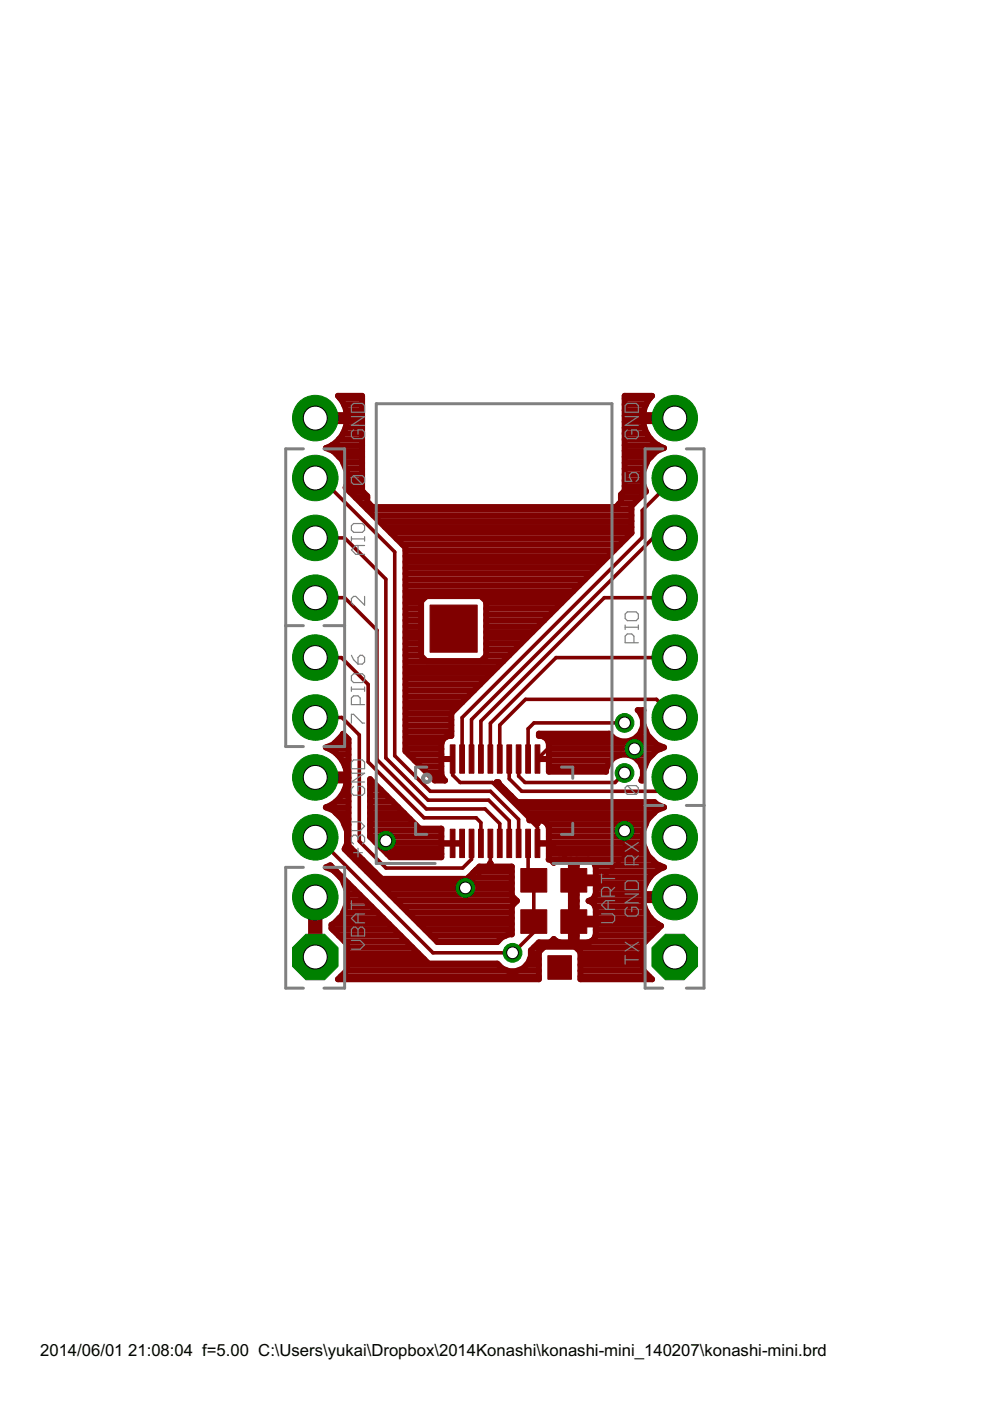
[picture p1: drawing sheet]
<svg xmlns="http://www.w3.org/2000/svg" width="210mm" height="297mm" viewBox="0 0 210 297" stroke-linecap="round" stroke-linejoin="round" font-family="sans-serif">
<defs><g id="words">
<g font-size="4">
<text x="8.5" y="287.5">2014/06/01</text>
<text x="27.2" y="287.5">21:08:04 f=5.00 C:\Users\yukai\Dropbox\2014Konashi\konashi-mini_140207\konashi-mini.brd</text>
</g>
</g></defs>
<g fill="#800000" stroke="#800000" stroke-width=".21">
<path d="M91.2 128.3h10v10h-10z"/>
<path d="M116.2 202.6h5v5h-5z"/>
<path d="M101.5 157.9h1v6h-1z"/>
<path d="M103.5 157.9h1v6h-1z"/>
<path d="M105.5 157.9h1v6h-1z"/>
<path d="M107.5 157.9h1v6h-1z"/>
<path d="M109.5 157.9h1v6h-1z"/>
<path d="M111.5 157.9h1v6h-1z"/>
<path d="M99.5 157.9h1v6h-1z"/>
<path d="M97.5 157.9h1v6h-1z"/>
<path d="M95.5 157.9h1v6h-1z"/>
<path d="M101.5 175.8h1v6h-1z"/>
<path d="M103.5 175.8h1v6h-1z"/>
<path d="M105.5 175.8h1v6h-1z"/>
<path d="M107.5 175.8h1v6h-1z"/>
<path d="M109.5 175.8h1v6h-1z"/>
<path d="M111.5 175.8h1v6h-1z"/>
<path d="M99.5 175.8h1v6h-1z"/>
<path d="M97.5 175.8h1v6h-1z"/>
<path d="M95.5 175.8h1v6h-1z"/>
<path d="M113.5 157.9h1v6h-1z"/>
<path d="M113.5 175.8h1v6h-1z"/>
<path d="M110.4 192.9h5.5v5h-5.5z"/>
<path d="M118.9 192.9h5.5v5h-5.5z"/>
<path d="M110.4 184.1h5.5v5h-5.5z"/>
<path d="M118.9 184.1h5.5v5h-5.5z"/>
</g>
<g fill="none" stroke="#800000" stroke-width=".76">
<path d="M66.8 101.3h1.2l15.7 15.7v43.2l7.5 7.6h12.8l6 5.9v5.1M66.8 114h6.3l8.7 8.8v37.9l9 9h12.8l4.4 4.3v4.8M143.1 114h-4.6l-38.5 38.5v8.4M143.1 101.3l-6.9 6.9v5.8l-38.2 38.1v8.8M66.8 126.7h6.3l6.8 6.9v27.4l10.5 10.5h12.4l3.2 3.1v4.2M66.8 139.4h5.6l5.7 5.7v16.4l11.8 11.9h11.1l1 1v4.4M143.1 139.4h-25.2l-13.9 14v7.5M143.1 126.7h-15l-26.1 26.2v8M66.8 152.1h5.7l3.7 3.7v22.6l5.7 5.6h16.2l1.9-1.8v-3.4M132.4 153.3h-19.2l-1.2 1.2v6.4M134.4 158.9l.1-.1h-18.4l-2.1 2.1M143.1 152.1l-3.9-3.8h-27.8l-5.4 5.4v7.2"/>
<path d="M66.8 177.5h.5l24.5 24.5h17l4.4-4.3v-11.1h-1.2v-7.8M81.8 178.3l.6 .5h13.6M96 160.9v3.4l1.6 1.6h6.8l9.6 9.5v3.4h2.9l4.8 4.8v11.8M104 178.8v4.2l-5.3 5.3M108 160.9v4.2l2.6 2.7h29.5l2.9-3M110 160.9v3.6l1.3 1.4h19.1l2-2M132.4 176.1v5.4l-5.1 5.1h-5.6M143.1 164.8l-1.9 1.5 .2 .2"/>
</g>
<path d="M96 178.8h2" fill="none" stroke="#800000" stroke-width="1"/>
<g fill="none" stroke="#800000" stroke-width="1.3">
<path d="M67.5 88.2h9.3M70.4 94.4h6.4M70.7 95.6a6.6 6.6 0 0 1 2.6 7.8l12.7 12.7v43.2l6.2 6.2h2.2a1.86 1.86 0 0 1-.8-1.3v-6.5a1.89 1.89 0 0 1 2.1-1.7v-4.8l38.2-38.2v-5.7l3.1-3.1a6.6 6.6 0 0 1 2.2-8.6M70.7 95.6h6.1M71.8 93.2h5M71.9 96.9h4.9M72.1 84.5h4.7M72.7 91.9h4.1M72.8 98.1h4M72.9 85.7h3.9M73.3 90.7h3.5M73.3 99.4h3.5"/>
<path d="M73.4 87h3.4M73.5 89.5h3.3M132.4 99.4h4.2M132.4 98.1h4.7M132.4 96.9h5.6M132.4 95.6h6.9M132.4 94.4h7.1M132.4 93.2h5.6M132.4 91.9h4.8M132.4 90.7h4.3M132.4 89.5h4M132.4 88.2h10"/>
<path d="M132.4 87h4.1M132.4 85.7h4.6M132.4 84.5h5.4M139.5 94.4a6.8 6.8 0 0 1-3.2-5.1h6.1v-1.3h-6.1a6.6 6.6 0 0 1 2-4.1h-5.9v20.2l-.7 .8v1.5l-1.1 1.1h-51.6l-1.1-1.1v-1.2l-1.1-1.1v-20.2h-5.2a6.4 6.4 0 0 1 2 4.1h-6.1v1.3h6.1a6.7 6.7 0 0 1-4.5 5.7l1.6 .6M139.5 94.4l1.3 .6-1.6 .6M73.4 103.1h3.4M73.6 101.8h3.2M73.6 100.6h3.2M74.2 104.3h2.8M75.4 105.5h2.5M76.7 106.8h1.6M77.9 108h56"/>
<path d="M79.1 109.3h54.8M80.4 110.5h53.5M81.6 111.7h52.3M82.8 113h51.1M84.1 114.2h48.6M85.3 115.4h46.1M86 119.1h41.7M86 117.9h43M86 116.7h44.2M131.3 106.8h3.1M131.7 105.5h3.9M132.2 104.3h4.7"/>
<path d="M132.4 103.1h4.1M132.4 101.8h3.9M132.4 100.6h3.9M86 139h3.3M86 137.7h3.3M86 136.5h3.3M86 135.3h3.3M86 134h3.3M86 132.8h3.3M86 131.5h3.3M86 130.3h3.3M86 129.1h3.3"/>
<path d="M86 127.8h3.3M86 126.6h4.2M86 125.3h35.5M86 124.1h36.8M86 122.9h38M86 121.6h39.3M86 120.4h40.5M102.2 126.6h18.1M103.1 139h4.8M103.1 137.7h6.1M103.1 136.5h7.3M103.1 135.3h8.5"/>
<path d="M103.1 134h9.8M103.1 132.8h11M103.1 131.5h12.3M103.1 130.3h13.5M103.1 129.1h14.7M103.1 127.8h16M69.1 158.5l1.6-.7 1.8-1.9 .2-.3 1.2 1.2v22.5l7 7h18.1l2.6-2.6h6.9v6.2l1.1 1.1-1.1 1.1v6h-.6l-1.4 .6-1.1 1h-12.6l-19.7-19.7a6.4 6.4 0 0 0-4-8.8 6.7 6.7 0 0 0 4.5-5.7h-6.1v-1.3h6.1a6.7 6.7 0 0 0-4.5-5.7zM69.8 158.8h4.1M71 157.5h2.9M71.5 160h2.4M72.2 156.3h1.2M86 140.2h20.7"/>
<path d="M86 158.8h7.6M86 157.5h7.6M86 156.3h8.5M86 155h9.7M86 153.8h9.7M86 152.6h9.7M86 151.3h9.7M86 150.1h10.8M86 148.9h12M86 147.6h13.3M86 146.4h14.5M86 145.2h15.7"/>
<path d="M86 143.9h17M86 142.7h18.2M86 141.4h19.5M86.7 160h6.9M90.4 140.2l-1.1-1.1v-11.6l1.1-1.1h11.6l1.1 1.1v11.6l-1.1 1.1M115.4 156.3h14.5M116.3 157.5h22.6M116.4 160h22M116.4 158.8h23.7M133.2 160l1.4 .6 1.1 1.1 .6 1.4v2.4h-.3l.3-.8M134.9 156.3h2.8M135.8 151.3h.5"/>
<path d="M135.9 155h1.1M136.3 152.5l-.6-1.4-.5-.5h1.2l-.1 3.5a4 4 0 0 1-3.1 3.1 4 4 0 0 1-4-1.6h-14.9v.4a1.92 1.92 0 0 1 2.1 1.7v5.9h12.1a3.8 3.8 0 0 1 3.1-3.6M136.3 153.8h.2M136.3 152.6h.1M136.3 153.5l1.1 2.4 1.8 1.9 1.6 .7-1.6 .6-1.8 1.9-1.1 2.5M67.5 165h6.4M69.2 171.2h4.7M71.2 172.4h2.7M71.3 169.9h2.6M72.4 168.7h1.5M72.5 173.6h1.4M72.6 161.2h1.3"/>
<path d="M73 174.9h.9M73.1 167.4h.8M73.2 162.5h.7M73.2 179.8h1.2M73.4 166.2h.5M73.5 163.7h.4M73.5 176.1h.4M73.6 178.6h.3M73.6 177.3h.3M78.5 165.2l10.5 10.5h4.6v6.1h-10.8l-4.3-4.4zM78.5 177.3h15.1M78.5 176.1h15.1"/>
<path d="M78.5 174.9h9.6M78.5 173.6h8.4M78.5 172.4h7.2M78.5 171.2h5.9M78.5 169.9h4.7M78.5 168.7h3.5M78.5 167.4h2.2M78.5 166.2h1M79.6 178.6h14M80.9 179.8h12.7M87.9 161.2h5.7M89.2 162.5h4.4"/>
<path d="M90.4 163.7h3.2M91.7 165h2.2M93.6 178.8h4M93.6 160.9h2M95.6 160.9v.1M96 178.8h.1M97.6 178.8h.1M105.6 166.2h.2M106.9 167.4h.1M108.1 168.7h.2M109.4 169.9h.1M110.6 171.2h30.1"/>
<path d="M111.8 172.4h26.9M112.2 173.6h25.2M114 173.9v.7M114.4 178.8h2M114.4 160.9v.1M114.4 178.8h.1M114.4 160.9h2M116.1 174.9h20.8M116.4 179.8h20.3M116.4 178.6h19.9M116.4 177.3h19.9M116.4 176.1h20"/>
<path d="M116.4 162.5h12.4M116.4 161.2h13.1M135.3 161.2h2M136 162.5h.7M136.2 165h.1M136.3 163.7h.1M69.1 183.9l.9-.4 20.9 20.8h14.5a3.9 3.9 0 0 0 4.7 1.4 3.9 3.9 0 0 0 2.5-4.2l1.7-1.7h2.4l.7-.7 .8 .6 .5 .1h2.4v-3.8h5.2v2.1a1.94 1.94 0 0 1-1.6 1.7h-2.4v-17.6h2.4a1.94 1.94 0 0 1 1.6 1.7v2.1h-5.2v-3.8h-2.4l-.5 .2-.8 .5-.7-.7h-.4l.1-6.6a1.89 1.89 0 0 0-1.7-1.7h-2.5v-1.1l-6.9-7h.4v.3l4 4h29.1l.4 .4 1.6 .7a6.7 6.7 0 0 0-4.6 6.3 6.7 6.7 0 0 0 4.6 6.4 6.7 6.7 0 0 0-4.5 5.7h6.1v1.2h-6.1a6.8 6.8 0 0 0 3.9 5.5l-3.9 3.8v5.6l2 1.9h-15.2v-5.8l-1.1-1.1h-6.6l-1.1 1.1v5.8h-42.7l2-1.9v-5.6l-3.3-3.3v-.7a6.7 6.7 0 0 0 3.4-6.5 6.7 6.7 0 0 0-4.6-5.7zM69.9 183.5h.2M70.6 197.1h13.1M70.7 195.9h11.8M70.9 184.8h.4M71.8 198.4h13.1"/>
<path d="M71.9 194.7h9.3M72.1 186h.5M72.8 193.4h7.2M72.9 187.2h.9M73.1 199.6h13.1M73.3 192.2h5.5M73.4 188.5h1.6M73.6 190.9h3.9M73.6 189.7h2.7M74.1 181h1.5M75.3 182.3h1.6M76.6 183.5h1.5"/>
<path d="M77.8 184.8h1.6M79 186h1.6M80.3 187.2h28.2M81.5 188.5h27M82.1 181h11.5M82.7 189.7h25.8M84 190.9h25.5M85.2 192.2h23.3M86.4 193.4h22.1M87.7 194.7h20.8M88.9 195.9h19.6M90.2 197.1h18.3"/>
<path d="M91.4 198.4h15.8M92.6 199.6h12.9M99.4 186h9.1M100.4 185h.1M100.6 184.8h7.9M100.9 184.4h.1M104 183.5h.1M104 183v.7M116.4 181h20.8M116.8 182.3h1.7M116.9 199.6h1.2M121.1 187.3h5.2v2.1a1.88 1.88 0 0 1-1.5 1.6 1.93 1.93 0 0 1 1.5 1.6v2.2h-5.2z"/>
<path d="M121.1 199.6h1.2M121.1 198.4h1.2M121.1 197.1h1.2M121.1 194.7h1.2M121.1 193.4h1.2M121.1 192.2h1.2M121.1 190.9h1.2M121.1 189.7h1.2M121.1 188.5h1.2M121.1 186h1.2M121.1 184.8h1.2M121.1 183.5h1.2"/>
<path d="M121.1 182.3h1.2M122.3 195.9h17.1M122.3 187.2h14.7M124.9 182.3h13.4M125 190.9h11.4M125.2 199.6h11.6M126.2 192.2h10.4M126.2 183.5h13.8M126.2 189.7h16.2M126.3 198.4h11.8M126.3 197.1h13M126.3 194.7h11.7"/>
<path d="M126.3 193.4h10.8M126.3 188.5h10.2M126.3 186h11.5M126.3 184.8h12.8M72.2 207.1h42.1M73.5 205.8h34.1M73.6 204.6h32.1M73.6 203.3h16.3M73.6 202.1h15M73.6 200.9h13.8M109.7 205.8h4.6M111.6 204.6h2.7"/>
<path d="M112.4 203.3h1.9M112.6 202.1h1.7M113.2 200.9h2.1M122.1 200.9h14.2M123.1 207.1h14.6M123.1 205.8h13.3M123.1 204.6h13.2M123.1 203.3h13.2M123.1 202.1h13.2"/>
</g>
<path d="M66.8 190.2v12.7" fill="none" stroke="#800000" stroke-width="3"/>
<circle cx="143.1" cy="202.9" r="5.2" fill="#008000" stroke="#008000" stroke-width=".21"/>
<circle cx="143.1" cy="202.9" r="2.54" fill="#fff" stroke="#000" stroke-width=".21"/>
<circle cx="143.1" cy="190.2" r="4.8" fill="#008000" stroke="#008000" stroke-width=".21"/>
<circle cx="143.1" cy="190.2" r="2.54" fill="#fff" stroke="#000" stroke-width=".21"/>
<circle cx="143.1" cy="177.5" r="4.8" fill="#008000" stroke="#008000" stroke-width=".21"/>
<circle cx="143.1" cy="177.5" r="2.54" fill="#fff" stroke="#000" stroke-width=".21"/>
<circle cx="143.1" cy="164.8" r="4.8" fill="#008000" stroke="#008000" stroke-width=".21"/>
<circle cx="143.1" cy="164.8" r="2.54" fill="#fff" stroke="#000" stroke-width=".21"/>
<circle cx="143.1" cy="152.1" r="4.8" fill="#008000" stroke="#008000" stroke-width=".21"/>
<circle cx="143.1" cy="152.1" r="2.54" fill="#fff" stroke="#000" stroke-width=".21"/>
<circle cx="143.1" cy="139.4" r="4.8" fill="#008000" stroke="#008000" stroke-width=".21"/>
<circle cx="143.1" cy="139.4" r="2.54" fill="#fff" stroke="#000" stroke-width=".21"/>
<circle cx="143.1" cy="126.7" r="4.8" fill="#008000" stroke="#008000" stroke-width=".21"/>
<circle cx="143.1" cy="126.7" r="2.54" fill="#fff" stroke="#000" stroke-width=".21"/>
<circle cx="143.1" cy="114" r="4.8" fill="#008000" stroke="#008000" stroke-width=".21"/>
<circle cx="143.1" cy="114" r="2.54" fill="#fff" stroke="#000" stroke-width=".21"/>
<circle cx="143.1" cy="101.3" r="4.8" fill="#008000" stroke="#008000" stroke-width=".21"/>
<circle cx="143.1" cy="101.3" r="2.54" fill="#fff" stroke="#000" stroke-width=".21"/>
<circle cx="143.1" cy="88.6" r="4.8" fill="#008000" stroke="#008000" stroke-width=".21"/>
<circle cx="143.1" cy="88.6" r="2.54" fill="#fff" stroke="#000" stroke-width=".21"/>
<circle cx="66.8" cy="202.9" r="5.2" fill="#008000" stroke="#008000" stroke-width=".21"/>
<circle cx="66.8" cy="202.9" r="2.54" fill="#fff" stroke="#000" stroke-width=".21"/>
<circle cx="66.8" cy="190.2" r="4.8" fill="#008000" stroke="#008000" stroke-width=".21"/>
<circle cx="66.8" cy="190.2" r="2.54" fill="#fff" stroke="#000" stroke-width=".21"/>
<circle cx="66.8" cy="177.5" r="4.8" fill="#008000" stroke="#008000" stroke-width=".21"/>
<circle cx="66.8" cy="177.5" r="2.54" fill="#fff" stroke="#000" stroke-width=".21"/>
<circle cx="66.8" cy="164.8" r="4.8" fill="#008000" stroke="#008000" stroke-width=".21"/>
<circle cx="66.8" cy="164.8" r="2.54" fill="#fff" stroke="#000" stroke-width=".21"/>
<circle cx="66.8" cy="152.1" r="4.8" fill="#008000" stroke="#008000" stroke-width=".21"/>
<circle cx="66.8" cy="152.1" r="2.54" fill="#fff" stroke="#000" stroke-width=".21"/>
<circle cx="66.8" cy="139.4" r="4.8" fill="#008000" stroke="#008000" stroke-width=".21"/>
<circle cx="66.8" cy="139.4" r="2.54" fill="#fff" stroke="#000" stroke-width=".21"/>
<circle cx="66.8" cy="126.7" r="4.8" fill="#008000" stroke="#008000" stroke-width=".21"/>
<circle cx="66.8" cy="126.7" r="2.54" fill="#fff" stroke="#000" stroke-width=".21"/>
<circle cx="66.8" cy="114" r="4.8" fill="#008000" stroke="#008000" stroke-width=".21"/>
<circle cx="66.8" cy="114" r="2.54" fill="#fff" stroke="#000" stroke-width=".21"/>
<circle cx="66.8" cy="101.3" r="4.8" fill="#008000" stroke="#008000" stroke-width=".21"/>
<circle cx="66.8" cy="101.3" r="2.54" fill="#fff" stroke="#000" stroke-width=".21"/>
<circle cx="66.8" cy="88.6" r="4.8" fill="#008000" stroke="#008000" stroke-width=".21"/>
<circle cx="66.8" cy="88.6" r="2.54" fill="#fff" stroke="#000" stroke-width=".21"/>
<circle cx="108.7" cy="202" r="1.99" fill="#008000" stroke="#008000" stroke-width=".21"/>
<circle cx="108.7" cy="202" r="1.25" fill="#fff" stroke="#000" stroke-width=".21"/>
<circle cx="98.7" cy="188.3" r="1.99" fill="#008000" stroke="#008000" stroke-width=".21"/>
<circle cx="98.7" cy="188.3" r="1.25" fill="#fff" stroke="#000" stroke-width=".21"/>
<circle cx="81.8" cy="178.3" r="1.99" fill="#008000" stroke="#008000" stroke-width=".21"/>
<circle cx="81.8" cy="178.3" r="1.25" fill="#fff" stroke="#000" stroke-width=".21"/>
<circle cx="134.5" cy="158.8" r="1.99" fill="#008000" stroke="#008000" stroke-width=".21"/>
<circle cx="134.5" cy="158.8" r="1.25" fill="#fff" stroke="#000" stroke-width=".21"/>
<circle cx="132.4" cy="176.1" r="1.99" fill="#008000" stroke="#008000" stroke-width=".21"/>
<circle cx="132.4" cy="176.1" r="1.25" fill="#fff" stroke="#000" stroke-width=".21"/>
<circle cx="132.4" cy="153.3" r="1.99" fill="#008000" stroke="#008000" stroke-width=".21"/>
<circle cx="132.4" cy="153.3" r="1.25" fill="#fff" stroke="#000" stroke-width=".21"/>
<circle cx="132.4" cy="163.9" r="1.99" fill="#008000" stroke="#008000" stroke-width=".21"/>
<circle cx="132.4" cy="163.9" r="1.25" fill="#fff" stroke="#000" stroke-width=".21"/>
<g fill="none" stroke="#808080" stroke-width=".25">
<path d="M74.5 88.3h2.8l-2.8 1.9h2.8M75 91.1l-.5 .5v.9l.5 .5h1.8l.5-.5v-.9l-.5-.5h-.9v1M75 85.5h1.8l.5 .5v1.4h-2.8v-1.4zM132.5 88.3h2.8l-2.8 1.9h2.8M132.5 86l.5-.5h1.9l.4 .5v1.4h-2.8zM133 91.1l-.5 .5v.9l.5 .5h1.9l.4-.5v-.9l-.4-.5h-1v1M74.5 113.8v.9M74.5 114.3h2.8M75 100.8l-.5 .5v.9l.5 .5h1.8M75 111h1.8l.5 .5v.9l-.5 .5h-1.8l-.5-.5v-.9zM75 100.8h1.8l.5 .5v.9l-.5 .5M75 100.8l1.8 1.9"/>
<path d="M75.9 115.7v1.8M77.3 113.8v.9M77.3 115.7h-1.9l-.9 .9 .9 .9h1.9M132.5 100.2v1.9h1.4l-.4-1v-.4l.4-.5h1l.4 .5v.9l-.4 .5M74.5 138.9l.5 1 .9 .9M75.9 139.4l.5-.5h.4l.5 .5v.9l-.5 .5h-.9zM77.3 126.4v1.9l-1.9-1.9h-.4l-.5 .5v.9l.5 .5M132.5 132.5v1M132.5 133h2.8M133 129.7h1.9l.4 .5v.9l-.4 .5h-1.9l-.5-.5v-.9zM134.4 136.3v-1.4l-.5-.5h-.9l-.5 .5v1.4h2.8M135.3 132.5v1"/>
<path d="M74.5 145.6v1M74.5 153.3v-1.9h.5l1.8 1.9h.5M74.5 146.1h2.8M75 142.9h1.8l.5 .4v1l-.5 .4h-1.8l-.5-.4v-1zM76.4 149.4v-1.4l-.5-.5h-.9l-.5 .5v1.4h2.8M77.3 145.6v1M74.5 163.9h2.8l-2.8 1.9h2.8M74.5 174.2h1.9l.9 1-.9 .9h-1.9M75 161.1h1.8l.5 .5v1.4h-2.8v-1.4zM75 166.7l-.5 .5v.9l.5 .5h1.8l.5-.5v-.9l-.5-.5h-.9v1M75.9 177.5l-.5-.4h-.4l-.5 .4v1l.5 .4M75.9 177.5l.5-.4h.4l.5 .4v1l-.5 .4"/>
<path d="M75.9 177.5v.5M75.9 179.9v1.8M132.5 178.6l2.8 1.9M133 166.6l-.5 .4v1l.5 .4h1.9M133 166.6h1.9l.4 .4v1l-.4 .4M133 166.6l1.9 1.8M135.3 178.6l-2.8 1.9M74.5 191v1.8M74.5 197l.5-.4h.4l.5 .4 .5-.4h.4l.5 .4v1.4h-2.8zM74.5 199.4h1.9l.9 .9-.9 1h-1.9M74.5 191.9h2.8M75 180.8h1.8"/>
<path d="M75.9 193.8v1.8M75.9 197v1.4M77.3 193.8h-1.9l-.9 .9 .9 .9h1.9M127.5 193.8h2.4l.4 .4v1l-.4 .4h-2.4M127.5 185.3v1.9M127.5 186.3h2.8M128.9 190.9v1.9M129.4 190v-1.4l-.5-.4h-.9l-.5 .4v1.4h2.8M130.3 190.9h-1.8l-1 1 1 .9h1.8M130.3 188.2l-.9 .9M132.5 199.8l2.8 1.8M132.5 189.5h2.8l-2.8 1.9h2.8"/>
<path d="M133 186.8h1.9l.4 .4v1.4h-2.8v-1.4zM133 192.4l-.5 .4v1l.5 .4h1.9l.4-.4v-1l-.4-.4h-1v.9M134.4 183.3v-1.4l-.5-.4h-.9l-.5 .4v1.4h2.8M135.3 199.8l-2.8 1.8M135.3 181.5l-.9 .9M132.5 203.5h2.8M132.5 202.6v1.8"/>
</g>
<g fill="none" stroke="#808080" stroke-width=".63">
<path d="M64.3 95.2h-3.7v63.1h3.7M68.7 95.2h4.4v63.1h-4.4M140.5 95.2h-3.7v114.3h3.7M145.5 95.2h3.8v114.3h-3.8M60.6 132.7h3.7M68.7 132.7h4.4M88.1 174.5v2.4h2.4M90.5 162.6h-2.4v2.4M119 162.6h2.4v2.4M121.4 174.5v2.4h-2.4M136.8 170.8h3.7M145.5 170.8h3.8"/>
<path d="M64.3 183.9h-3.7v25.6h3.7M68.7 183.9h4.4v25.6h-4.4M92.3 183.1h-12.5v-97.5h50v97.5h-12.5"/>
</g>
<path d="M89.6 164.4a1.11 1.11 0 0 1 1.8 0 1.11 1.11 0 0 1-.6 1.7 1.11 1.11 0 0 1-1.4-1.1h.6a.47 .47 0 0 1 .7-.4 .47 .47 0 0 1 .1 .8 .47 .47 0 0 1-.8-.2v-.2h-.6z" fill-rule="evenodd" fill="#808080" stroke="#808080" stroke-width=".21"/>
<use href="#words"/>
</svg>
